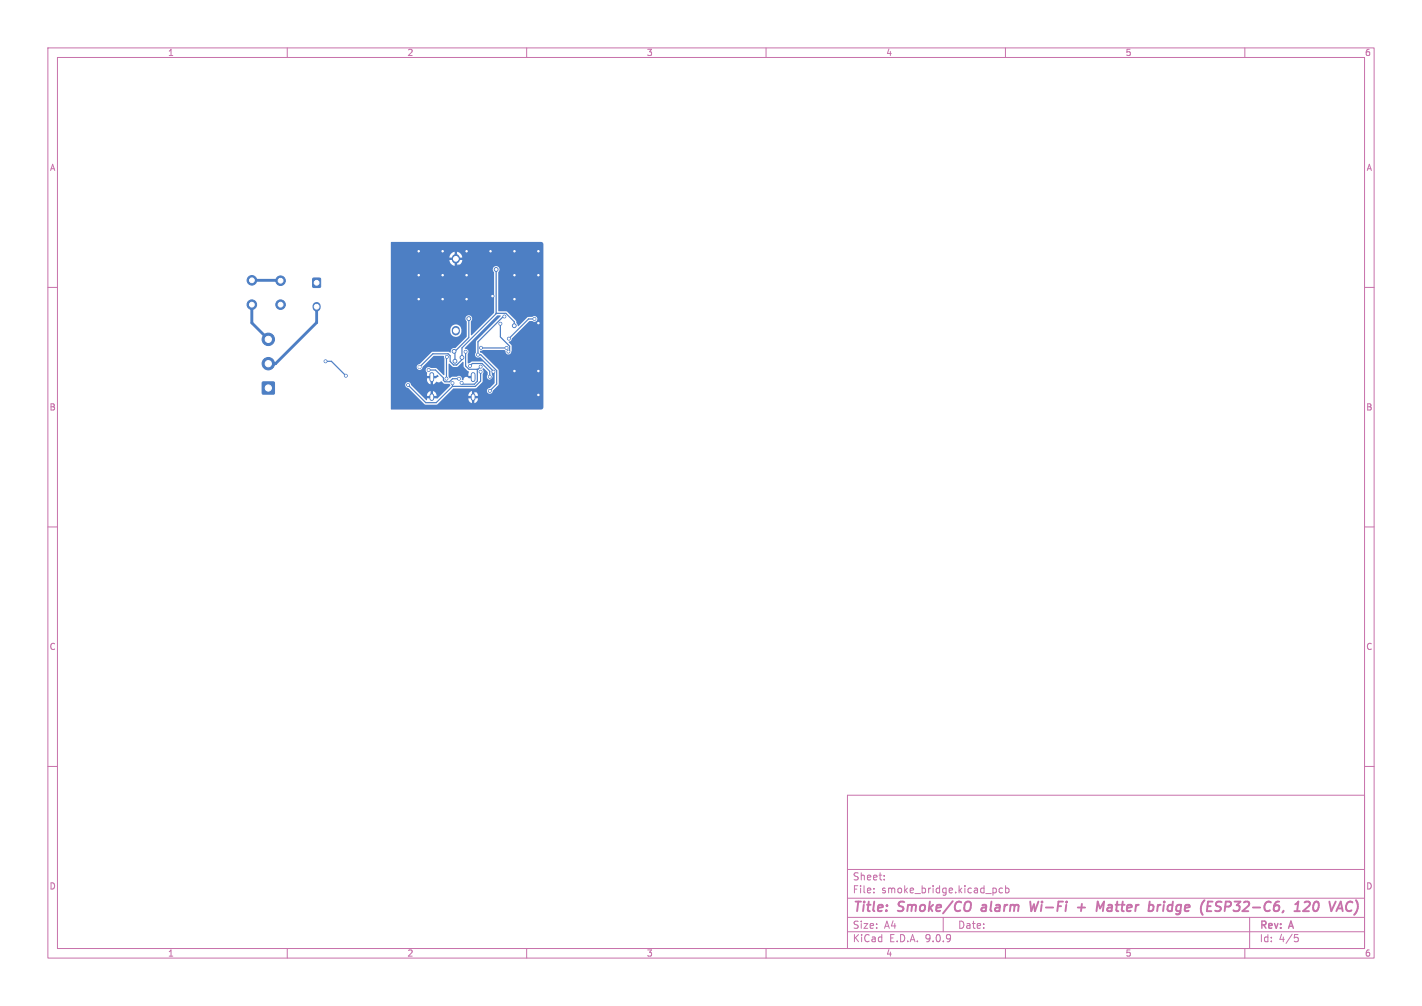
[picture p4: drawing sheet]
<svg xmlns="http://www.w3.org/2000/svg" width="297mm" height="210mm" viewBox="0 0 297 210" stroke-linecap="round" stroke-linejoin="round" font-family="sans-serif">
<defs><g id="words">
<g font-size="2.8" fill="#c872ab">
<text x="178" y="190.9">Title:</text>
<text x="187.7" y="190.9">Smoke/CO</text>
<text x="205.9" y="190.9">alarm</text>
<text x="216.8" y="190.9">Wi-Fi</text>
<text x="232.3" y="190.9">Matter</text>
<text x="243.9" y="190.9">bridge</text>
<text x="255.6" y="190.9">(ESP32-C6,</text>
<text x="276.1" y="190.9">120</text>
</g>
<g font-size="2.1" fill="#c872ab">
<text x="178" y="184">Sheet:</text>
<text x="178" y="186.7">File:</text>
<text x="184.1" y="186.7">smoke_bridge.kicad_pcb</text>
<text x="178" y="196.9">KiCad</text>
<text x="178" y="194.1">Size:</text>
<text x="184.7" y="194.1">A4</text>
<text x="185.7" y="196.9">E.D.A.</text>
<text x="193.3" y="196.9">9.0.9</text>
<text x="200" y="194.1">Date:</text>
<text x="263" y="194.3">Rev:</text>
<text x="263" y="196.9">Id:</text>
<text x="267.1" y="196.9">4/5</text>
<text x="269.4" y="194.3">A</text>
</g>
<g font-size="1.8" fill="#c872ab">
<text x="35" y="11.9">1</text>
<text x="85" y="11.9">2</text>
<text x="135" y="11.9">3</text>
<text x="185" y="11.9">4</text>
<text x="235" y="11.9">5</text>
<text x="285" y="11.9">6</text>
<text x="10.3" y="35.9">A</text>
<text x="285.4" y="35.9">A</text>
<text x="10.3" y="85.9">B</text>
<text x="285.3" y="85.9">B</text>
<text x="10.3" y="135.9">C</text>
<text x="285.3" y="135.9">C</text>
<text x="10.3" y="185.9">D</text>
<text x="285.3" y="185.9">D</text>
<text x="35" y="199.9">1</text>
<text x="85" y="199.9">2</text>
<text x="135" y="199.9">3</text>
<text x="185" y="199.9">4</text>
<text x="235" y="199.9">5</text>
<text x="285" y="199.9">6</text>
</g>
</g></defs>
<g fill="none" stroke="#c872ab" stroke-width=".21">
<path d="M10 10h277v190h-277zM12 12h273v186h-273zM60 10v2M110 10v2M160 10v2M210 10v2M260 10v2M10 60h2M285 60h2M10 110h2M285 110h2M10 160h2"/>
<path d="M177 166h108v32h-108zM285 160h2M60 198v2M110 198v2M160 198v2M177 194.5h108M177 191.5h108M177 187.5h108M177 181.5h108M182.5 186.3v.1M182.5 185.5v.1M184.7 183.6v.1"/>
<path d="M184.7 182.8v.1M197 191.5v3M207.8 185.4l.3 .3v.4l-.3 .3M209.4 185.5l-.4-.1-.3 .3 .1 .6h.6M210 198v2M210 184.9v1.5M210 185.5l.5-.1 .2 .3-.1 .6h-.6M260 198v2M261 191.5v6.5M270.4 195.1h.7M270.5 195.7h.4l.3 .3-.1 .5-.6 .1"/>
</g>
<g fill="none" stroke="#c872ab" stroke-width=".4">
<path d="M205.1 189.5l-.1 .4 .2 .3M215.2 188.2l.2 2 .6-1.4 .2 1.4 .7-2M225.1 189.4h1.5M226 188.7l-.2 1.5M229 190.2l.3-2 .5 1.4 .8-1.4-.3 2M231.6 189.4a.4 .4 0 0 0-.3 .4 .4 .4 0 0 0 .2 .4h.5M231.7 188.9l-.2 .1M242.4 188.9l-.4 .1-.2 .3M243.1 188.9l-.2 1.3M243.2 188.2l-.1 .2M254.8 190a.85 .85 0 0 1-1 .1M254.9 188.2l-.7 .1-.2 .5 .1 .3 .8 .3"/>
<path d="M270.3 190.2h1.2M272.5 188.4l.3-.2h.5l.2 .2 .1 .4-.2 .3-1.2 1.1h1.2M274.6 188.4l.5-.2a1.19 1.19 0 0 1-.5 2l-.2-.2a1.69 1.69 0 0 1 .2-1.6zM281.6 188.3l.5-.1 .4 .2M282.3 190l-.4 .2M283.2 187.9a2.32 2.32 0 0 1-.4 3.1"/>
</g>
<g fill="#4d7fc4" stroke="#4d7fc4" stroke-width=".21">
<path d="M65.4 58.1h1.5v1.9h-1.5z"/>
<path d="M54.8 79.8h2.5v2.4h-2.5z"/>
<circle cx="58.6" cy="63.6" r="1"/>
<circle cx="58.6" cy="58.6" r="1"/>
<circle cx="52.6" cy="63.6" r="1"/>
<circle cx="52.6" cy="58.5" r="1"/>
<circle cx="56" cy="75.9" r="1.3"/>
<circle cx="56" cy="70.8" r="1.3"/>
<circle cx="103.6" cy="56.2" r=".4"/>
<circle cx="96.5" cy="74.6" r=".4"/>
<circle cx="87.6" cy="76.6" r=".3"/>
<circle cx="107.4" cy="68" r=".4"/>
<circle cx="95" cy="75.4" r=".4"/>
<circle cx="97.9" cy="66.5" r=".4"/>
<circle cx="94.8" cy="73.3" r=".4"/>
<circle cx="100.5" cy="72.6" r=".3"/>
<circle cx="105.8" cy="72.6" r=".3"/>
<circle cx="102.3" cy="81.6" r=".3"/>
<circle cx="105.3" cy="66.1" r=".3"/>
<circle cx="99.8" cy="74.1" r=".3"/>
<circle cx="104.5" cy="67.6" r=".3"/>
<circle cx="106.2" cy="73.4" r=".3"/>
<circle cx="112.4" cy="52.4" r=".3"/>
<circle cx="87.4" cy="52.4" r=".3"/>
<circle cx="87.4" cy="57.4" r=".3"/>
<circle cx="107.4" cy="52.4" r=".3"/>
<circle cx="107.4" cy="62.4" r=".3"/>
<circle cx="107.4" cy="57.4" r=".3"/>
<circle cx="107.4" cy="77.4" r=".3"/>
<circle cx="103.1" cy="77.6" r=".3"/>
<circle cx="102.4" cy="52.4" r=".3"/>
<circle cx="112.4" cy="67.4" r=".3"/>
<circle cx="97.4" cy="62.4" r=".3"/>
<circle cx="92.4" cy="52.4" r=".3"/>
<circle cx="97.4" cy="52.4" r=".3"/>
<circle cx="112.4" cy="82.4" r=".3"/>
<circle cx="112.4" cy="57.4" r=".3"/>
<circle cx="92.4" cy="62.4" r=".3"/>
<circle cx="92.4" cy="57.4" r=".3"/>
<circle cx="87.4" cy="62.4" r=".3"/>
<circle cx="102.9" cy="61.8" r=".3"/>
<circle cx="112.4" cy="77.4" r=".3"/>
<circle cx="97.4" cy="57.4" r=".3"/>
<circle cx="102.3" cy="78.7" r=".3"/>
<circle cx="98.2" cy="76.4" r=".3"/>
<circle cx="111.6" cy="66.6" r=".3"/>
<circle cx="106.3" cy="70.7" r=".3"/>
<circle cx="68" cy="75.4" r=".3"/>
<circle cx="72.2" cy="78.4" r=".3"/>
<circle cx="100.4" cy="76.5" r=".3"/>
<circle cx="96.4" cy="79.9" r=".3"/>
<circle cx="97.2" cy="73.4" r=".3"/>
<circle cx="100.4" cy="77.6" r=".3"/>
<circle cx="85.2" cy="80.4" r=".3"/>
<circle cx="94.5" cy="80" r=".3"/>
<circle cx="93.3" cy="74.5" r=".3"/>
<circle cx="93.3" cy="79.1" r=".3"/>
<circle cx="95.9" cy="79.1" r=".3"/>
<circle cx="89.5" cy="77.2" r=".3"/>
</g>
<path d="M95.2 53.9v.3M66.1 63.9v.3M95.2 68.9v.3" fill="none" stroke="#4d7fc4" stroke-width="1.7"/>
<path d="M90.2 78.2v1.1M98.8 78.2v1.1M90.2 82.6v.6M98.8 82.6v.6" fill="none" stroke="#4d7fc4" stroke-width="1"/>
<g fill="none" stroke="#4d7fc4" stroke-width=".25">
<path d="M95.2 54v1.4h1.2l6.5 6.4M103.6 56.3v9.2l-7.1 7.1v2.5l-1.1 1.1h-.7l-.7-.7v-1.2l-.4-.4h-3.2l-2.8 2.7M68 75.4h1.2l3 3M89.5 77.2h1.5l1.6 1.7v.5l.3 .3h1l.6-.6h1.4M90.2 78.7v4.2M93.3 74.5l-.1 4.6M94.5 80v.7M94.8 73.3l.2 .1M95 73.4v2M97.2 73.4v3l.7 .7h1.9l.6-.6M97.9 66.5v4l-2.9 2.9M98.2 76.4l.5-.5h2l1.6 1.6v1.2"/>
<path d="M99.7 77.1v2.5l-.6 .6h-2.4l-.3-.3M100.4 77.6v2l-1.1 1.1h-4.8M100.5 72.6h5.3M103.1 77.6v1.2l-3 3h-1.3v1.1M103.6 65.4h2.1l1.7 1.8v.8M104.5 67.6v2.7l1.9 2v.8l-.2 .3M105.3 66.1h-.2l-5.3 5.3v2.7h.6l3.3 3.3v2.8l-1.4 1.4M111.6 66.6h-1.2l-4.1 4.1M85.2 80.4l3.7 3.7h2.2l3.4-3.4"/>
</g>
<path d="M52.6 58.5l6 .1M52.6 63.6v3.8l3.4 3.4M66.1 64v3.3l-8.5 8.6h-1.6" fill="none" stroke="#4d7fc4" stroke-width=".6"/>
<g fill="#4d7fc4">
<path d="M93.7 76l.2-.1 .7 .7h.8l1.3-1.1 .2 1.2 1 .9-.1 .9h.7v.5h-.5a.79 .79 0 0 0-1.3 .4l-.2-.1a.67 .67 0 0 0-.3-.7 .67 .67 0 0 0-.8 0h-.9l-.7 .3-.1-.3z"/>
<path d="M90.5 78.5h.7l.1-.3 .3 .4-.5 .4h-.6z"/>
<path d="M81.6 50.6l31.4-.1 .3 .1 .2 .4v34l-.1 .3-.4 .2h-31.3l-.1-5.2h3a.66 .66 0 0 0 .7 .7l3.6 3.5h2.4l2-2h4.5v.2h.7v.5h-.7a.99 .99 0 0 0 .8 1v-.8l.2 .1 .3-.1v.8l.5-.4 .2-.6h-.7v-.5h.7a.99 .99 0 0 0-.7-1.1v.8l-.2-.1-.3 .1v-.8l-.6 .4-.2 .5h-4.5l1.4-1.4 4.8-.1 1.3-1.3v-1.6a.71 .71 0 0 0 0-1l.2-.2 .8 .7v.7a.62 .62 0 0 0 .1 .8 .62 .62 0 0 0 .9 0 .62 .62 0 0 0-.1-.9l-.1-1-1.8-1.7h-2.2l-.9 .4v-2.1a.67 .67 0 0 0 0-.7 .67 .67 0 0 0-.6-.3l6.7-6.9h.7v.1l-5 5.1-.1 2.5a.68 .68 0 0 0 0 .9 .68 .68 0 0 0 .9 .1l3 3v2.4l-1 1a.61 .61 0 0 0-.6 .7 .61 .61 0 0 0 .7 .5 .61 .61 0 0 0 .5-.6l1.2-1.3v-3.1l-3.4-3.5-.4-.2a.46 .46 0 0 1 .5-.4h4.5l.3 .1a.66 .66 0 0 0 .6 .8 .66 .66 0 0 0 .7-.8l-.1-1.1-.5-.7 .5-.3 .1-.4 3.6-3.7h.7a.62 .62 0 0 0 .8 0 .62 .62 0 0 0 0-.9 .62 .62 0 0 0-.8 .1h-1.1l-1.9 1.9-.4-1.2-1.9-1.8-1.8-.2v-8a.73 .73 0 0 0 .1-1.1 .73 .73 0 0 0-1.1 0 .73 .73 0 0 0 .1 1.1v8.4l-4.7 4.7-.2-.1v-2.8a.73 .73 0 0 0 .2-1 .73 .73 0 0 0-1.1 0 .73 .73 0 0 0 .1 1v3.2l-2.5 2.4a.78 .78 0 0 0-.9 .9l-.4-.2-3.5 .1-2.5 2.5a.62 .62 0 0 0-.7 .6 .62 .62 0 0 0 .7 .6 .62 .62 0 0 0 .6-.6l2.3-2.3h2.1l.1 .6v3.4h-.2l-1.5-1.5h-1.1a.66 .66 0 0 0-1 .1 .66 .66 0 0 0 .2 1v.6h.7v.5h-.7v.6l.3 .4 .4 .2v-.8l.2 .2 .3-.2v.8l.9-.5a.79 .79 0 0 0 .9-.1l.6 .5h1.1l.2 .4-2.7 2.7h-.9v-.5h.7l-.1-.4-.3-.5-.4-.2v.8l-.2-.1-.3 .1v-.8a.99 .99 0 0 0-.7 1.1h.7v.5h-.7l-.1 .4-3.3-3.3a.61 .61 0 0 0-.6-.5 .61 .61 0 0 0-.6 .5h-3v-11.5h12.5v.5a1.15 1.15 0 0 0 1.1 1 1.15 1.15 0 0 0 1.2-1l-.1-.6a1.15 1.15 0 0 0-1.1-1 1.15 1.15 0 0 0-1.1 1.1h-12.5v-15h13.2v.5h-.9a1.35 1.35 0 0 0 1.1 1.2v-1h.5v1a1.35 1.35 0 0 0 1.1-1.2h-1v-.5h1a1.35 1.35 0 0 0-1.1-1.2v1h-.5l-.1-1a1.35 1.35 0 0 0-1 1.2h-12.3z"/>
</g>
<g fill="#fff" stroke="#fff" stroke-width=".21">
<circle cx="103.6" cy="56.2" r=".2"/>
<circle cx="96.5" cy="74.6" r=".2"/>
<circle cx="87.6" cy="76.6" r=".2"/>
<circle cx="107.4" cy="68" r=".2"/>
<circle cx="95" cy="75.4" r=".2"/>
<circle cx="97.9" cy="66.5" r=".2"/>
<circle cx="94.8" cy="73.3" r=".2"/>
<circle cx="100.5" cy="72.6" r=".15"/>
<circle cx="105.8" cy="72.6" r=".15"/>
<circle cx="102.3" cy="81.6" r=".15"/>
<circle cx="105.3" cy="66.1" r=".15"/>
<circle cx="99.8" cy="74.1" r=".15"/>
<circle cx="104.5" cy="67.6" r=".15"/>
<circle cx="106.2" cy="73.4" r=".15"/>
<circle cx="112.4" cy="52.5" r=".15"/>
<circle cx="87.4" cy="52.5" r=".15"/>
<circle cx="87.4" cy="57.5" r=".15"/>
<circle cx="107.4" cy="52.5" r=".15"/>
<circle cx="107.4" cy="62.5" r=".15"/>
<circle cx="107.4" cy="57.5" r=".15"/>
<circle cx="107.4" cy="77.5" r=".15"/>
<circle cx="103.1" cy="77.6" r=".15"/>
<circle cx="102.4" cy="52.5" r=".15"/>
<circle cx="112.4" cy="67.5" r=".15"/>
<circle cx="97.4" cy="62.5" r=".15"/>
<circle cx="92.4" cy="52.5" r=".15"/>
<circle cx="97.4" cy="52.5" r=".15"/>
<circle cx="112.4" cy="82.5" r=".15"/>
<circle cx="112.4" cy="57.5" r=".15"/>
<circle cx="92.4" cy="62.5" r=".15"/>
<circle cx="92.4" cy="57.5" r=".15"/>
<circle cx="87.4" cy="62.5" r=".15"/>
<circle cx="102.9" cy="61.8" r=".15"/>
<circle cx="112.4" cy="77.5" r=".15"/>
<circle cx="97.4" cy="57.5" r=".15"/>
<circle cx="102.3" cy="78.7" r=".15"/>
<circle cx="98.2" cy="76.4" r=".15"/>
<circle cx="111.6" cy="66.6" r=".15"/>
<circle cx="106.3" cy="70.7" r=".15"/>
<circle cx="68" cy="75.4" r=".15"/>
<circle cx="72.2" cy="78.4" r=".15"/>
<circle cx="100.4" cy="76.5" r=".15"/>
<circle cx="96.4" cy="79.9" r=".15"/>
<circle cx="97.2" cy="73.4" r=".15"/>
<circle cx="100.4" cy="77.6" r=".15"/>
<circle cx="85.2" cy="80.4" r=".15"/>
<circle cx="94.5" cy="80" r=".15"/>
<circle cx="93.3" cy="74.5" r=".15"/>
<circle cx="93.2" cy="79.1" r=".15"/>
<circle cx="95.9" cy="79.1" r=".15"/>
<circle cx="89.5" cy="77.2" r=".15"/>
<circle cx="58.6" cy="63.6" r=".5"/>
<circle cx="58.6" cy="58.6" r=".5"/>
<circle cx="66.1" cy="59" r=".5"/>
<circle cx="66.1" cy="64" r=".5"/>
<circle cx="95.2" cy="54" r=".5"/>
<circle cx="95.2" cy="69" r=".5"/>
<circle cx="52.6" cy="63.6" r=".5"/>
<circle cx="52.6" cy="58.5" r=".5"/>
<circle cx="56" cy="81" r=".65"/>
<circle cx="56" cy="75.9" r=".65"/>
<circle cx="56" cy="70.8" r=".65"/>
<circle cx="91.6" cy="79.2" r=".32"/>
<circle cx="97.4" cy="79.2" r=".32"/>
</g>
<path d="M90.2 78.2v1.1M98.8 78.2v1.1M90.2 82.6v.6M98.8 82.6v.6" fill="none" stroke="#fff" stroke-width=".6"/>
<use href="#words"/>
</svg>
